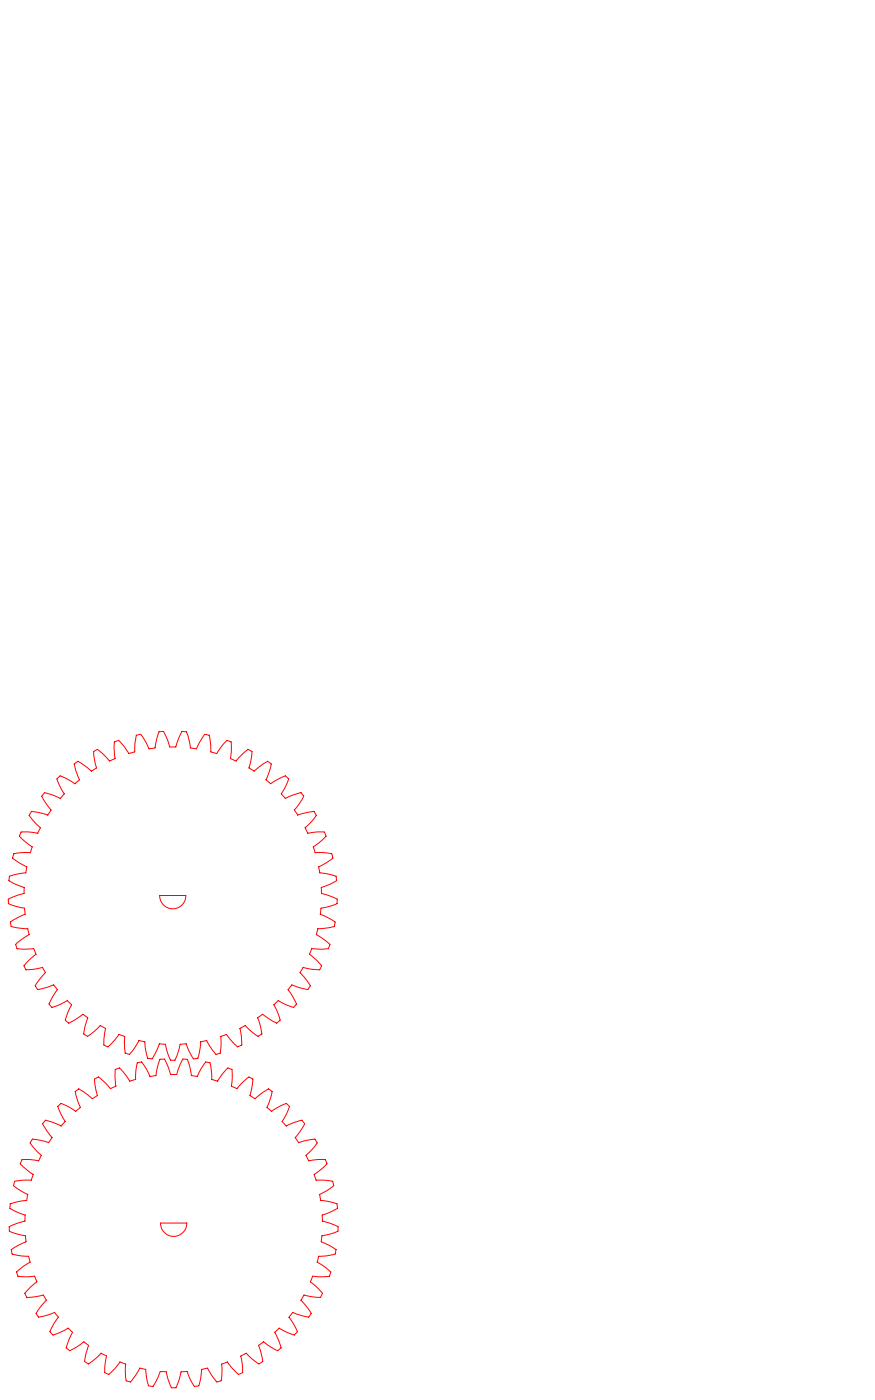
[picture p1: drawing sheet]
<svg xmlns="http://www.w3.org/2000/svg" width="250mm" height="400mm" viewBox="0 0 250 400" stroke-linecap="round" stroke-linejoin="round" font-family="sans-serif">
<!-- layer: Capa 1 -->
<path d="M16.6 222.2l.6-.5 2.2 1 2 1.2 1.3-1.1-.9-2.2-.6-2.3 .4-.3 .7-.5 2.5 1.7 1.3 1.1 1.5-.9-.6-2.3-.3-2.4 1.2-.6 1.3 1.2 2.1 2.1 .6-.2 1-.5-.3-2.9 .1-1.8 1.2-.5 1.6 1.8 1.3 2 1.7-.5 .1-2.4 .3-2.3 .9-.2 .4-.1 .7 1 1.7 3.1 1.7-.2 .6-2.9 .5-1.7 1.3-.1 1.3 2.7 .5 1.7h1.7l1-2.8 .8-1.6 1.3 .1 .7 2.3 .4 2.3 1.7 .2 2-3.6 .4-.5 .5 .1 .8 .2 .4 2.9v1.8l1.7 .5 .3-.5a10.2 10.2 0 0 1 2.8-3.2l1 .4 .1 2.4-.2 2.3 .1 .1 1.5 .6 2-2.1 1.3-1.2 1.1 .6a11 11 0 0 1-.8 4.7l1.5 .9 2.8-2.2a1.17 1.17 0 0 1 2 .1l.1 .1-.2 1.1-1.3 3.4 1.3 1.1 1.5-1 2.7-1.2 1 .9-.9 2.2-1.2 2 .4 .5 .7 .8 2.2-1 2.3-.6 .8 1-1.2 2-1.5 1.9 1 1.5 .6-.2a9.8 9.8 0 0 1 4.1-.7l.5 .8a11 11 0 0 1-3.1 3.7l.7 1.6 3.6-.4a1.16 1.16 0 0 1 1.6 1 10.9 10.9 0 0 1-3.6 3.3l.5 1.6 3.6 .1a1.17 1.17 0 0 1 1.5 1.3l-.9 .9-3.1 1.8 .3 1.7 2.3 .3 2.3 .7 .2 1.2-2.1 1.2-2.3 .8v1.3l.1 .4 1.7 .4 2.7 1.2v1.3l-2.2 .8-2.4 .5-.2 1.7 1.7 .7 2.5 1.5-.1 1-.1 .3-1.1 .3-3.6 .3-.4 1.7 2.5 1.7 1.4 1.1-.5 1.3-2.3 .1-2.4-.2-.5 1.2-.2 .4 1.9 1.6 1.6 1.7-.6 1.2-2.4-.2-2.3-.5-.9 1.5 1.3 1.3 1.7 2.4-.8 1.1-2.3-.5-2.2-.8-1.1 1.4 1.3 1.9 1.1 2.2-.8 1-2.3-.9-2.1-1.1-1.3 1.2 1.1 2.1 .7 2.3-.9 .8-4.1-2.5-1.4 1 .6 1.7 .6 2.9-.9 .6-2.1-1.3-1.7-1.7-1.6 .8 .5 2.4 .1 2.4-1.2 .5-1.3-1.2-1.9-2.4-1.6 .6v.6a10.2 10.2 0 0 1-.3 4.2l-1.1 .4-1.8-2.4-.8-1.6-1.8 .4-.4 3.5-.3 1.2h-.4l-.9 .1-1.2-2.1-.9-2.2-1.7 .2-.2 .5a10.4 10.4 0 0 1-1.5 4h-.9a11 11 0 0 1-1.6-4.5l-1.8-.2-1.4 3.3a1.19 1.19 0 0 1-1.8 .9l-.6-1.8-.3-2.9-1.7-.4-1.2 2.1-1.5 1.9-1.2-.4-.2-4.8-1.2-.4-.4-.2-1.9 2.4-1.3 1.2-1-.5a11.4 11.4 0 0 1 .4-4.8l-1.6-.8-2.6 2.4-1 .7-.3-.2a1.07 1.07 0 0 1-.6-1.7l1-3.4-1.3-.9-.1-.1-3 2a1.11 1.11 0 0 1-1.8-.1l-.2-.2 .1-.6 1.7-3.8-1.3-1.2-3.2 1.6a1.12 1.12 0 0 1-1.8-.4l-.2-.2 .5-1.1 1.9-3-.4-.6-.7-.8-3.9 1.2-.6 .1-.2-.2a1.12 1.12 0 0 1 .1-1.8l2.3-2.8-.9-1.5-3.5 .6a1.18 1.18 0 0 1-1.7-.9l.7-1.1 2.7-2.4-.7-1.6-2.3 .2-2.4-.1-.4-1.3 1.3-1.1 2.5-1.7-.4-1.7-3-.2-1.7-.4-.2-1.3 2.5-1.5 1.7-.7-.2-1.7-2.3-.5-2.3-.8v-1v-.3l1.1-.5 3.4-1.1v-1.7l-.6-.2a10.4 10.4 0 0 1-3.7-1.9l.1-1.1 2.3-.7 2.4-.3 .3-1.7-2.2-1.2-1.9-1.3 .3-1.3 1.8-.3h3l.5-1.6-.5-.4a10.4 10.4 0 0 1-3.1-2.9l.4-.8a10.9 10.9 0 0 1 4.8 .2l.7-1.6-2.4-2.6a1.11 1.11 0 0 1-.3-1.8l.2-.2 1.8 .2 2.9 .8 .9-1.5-2.1-2.8-.6-1.1 .2-.3a1.07 1.07 0 0 1 1.8-.4l3.3 1.3 1.2-1.3-2-3.7-.1-.5zM45.6 255.9h7.5a3.7 3.7 0 0 1-3.7 3.8 3.7 3.7 0 0 1-3.8-3.8zM16.5 316.1l.2-.2a1.13 1.13 0 0 1 1.8-.2l3.1 1.8 .4-.3 1-.8-1.3-3.4a1.09 1.09 0 0 1 .6-1.7l.2-.2 1.6 1 2.3 1.8 1.4-.9-.7-3.5a1.13 1.13 0 0 1 .7-1.6l.3-.2 1 .8 2.4 2.5 1.6-.7-.2-3.5a1.19 1.19 0 0 1 1.1-1.6l1.7 1.7 1.4 2 1.6-.5v-.6a10.5 10.5 0 0 1 .7-4.2l1.1-.2 1.3 2 1 2.1 1.8-.2 .2-1.8 .9-2.8 1.3-.1 1 2.2 .8 2.2h1.7l.2-.6a9.5 9.5 0 0 1 1.7-3.8l1.2 .1 .8 2.8 .3 1.8 1.7 .2 1-2.1 1.4-2 1.2 .3 .5 2.9v1.8l1.7 .5 1.3-2 1.6-1.8 1.2 .5 .1 2.4-.3 2.3 1.6 .7 2.9-2.9 .5-.4 .6 .3 .5 .3-.1 1.8-.7 2.9 1.5 .9 2.3-1.8 1.5-1 1.1 .8-.8 2.8-.7 1.7 1 .8 .3 .3 1.5-1 2.7-1.2 .9 .8-.9 2.3-1.2 2 1.2 1.3 2.2-1 2.3-.6 .7 .8-.5 1.2-2.2 2.9 1 1.5 2.3-.7 2.4-.3 .6 .9a11.5 11.5 0 0 1-3.2 3.7l.8 1.6 3.6-.4a1.21 1.21 0 0 1 1.6 1l-.8 1.1-2.9 2.1 .6 1.7h3l1.8 .3 .3 1.3-2 1.4-2.1 1.1v.2l.3 1.5 2.4 .3 2.3 .6 .1 1.3-2.7 1.4-1.7 .6 .1 1.7 1.7 .4 2.8 1.2v1v.3l-1.1 .4-3.5 .9-.2 1.7 1.7 .7 2.5 1.5-.2 1.3-2.3 .5-2.4 .1-.5 1.7 2.1 1.3 1.8 1.5-.4 1.3-3 .1-1.8-.2-.6 1.6 1.8 1.6 1.6 1.7-.5 1.2-2.4-.2-2.3-.5-.9 1.5 1.6 1.8 1.3 2-.7 1-1.7-.3-2.9-1-1 1.4 1 1.4 1.4 2.7-.9 .9-2.8-1-1.5-.9-1.3 1.2 1.1 2.1 .7 2.3-1 .8-2.1-1.1-1.9-1.4-1.4 1 .6 1.7 .6 2.9-1.1 .7-2-1.4-1.7-1.7-1.5 .8 .1 .6a10.4 10.4 0 0 1 .3 4.2l-1 .5-1.8-1.7-1.4-1.9-1.7 .6 .1 2.4-.2 2.4-1.3 .4-1.4-1.9-1.2-2.1-.4 .1-1.3 .3-.2 2.3-.6 2.3-1.3 .2-1.2-2.1-.9-2.1-1.7 .1-.5 2.3-.9 2.2h-1.3l-.9-2.2-.6-2.3-.9-.1h-.8l-1.2 2.7-.9 1.5-1.3-.2-.5-2.3-.3-2.3-1.7-.4-1.2 2.1-1.4 1.9-1.1-.3-.4-2.5 .1-2.4-1.6-.6-1.5 1.9-1.7 1.7-1-.5a10.9 10.9 0 0 1 .3-4.8l-1.5-.8-2.7 2.4a1.14 1.14 0 0 1-1.8 .2l-.2-.2 .1-1.2 1-3.4-1.3-1-3 2a1.11 1.11 0 0 1-1.8-.1l-.3-.2 .4-1.2 1.4-3.2-1.2-1.2-3.2 1.6a1.2 1.2 0 0 1-1.9-.5l.9-2.3 1.4-1.9-1.1-1.4-2.8 1-1.8 .3-.7-1 1.3-2 1.7-1.8-.9-1.5-2.3 .5-2.4 .2-.6-1.2 1.6-1.7 1.8-1.6v-.2l-.6-1.4-1.8 .2-3-.1-.4-1.3 1.9-1.5 2-1.3-.4-1.7-2.4-.1-2.4-.6-.2-1.2 2.6-1.5 1.6-.7-.1-1.7-3.5-.9-1.1-.4-.1-.3v-1l2.8-1.2 1.7-.4 .1-1.7-.6-.2a10.4 10.4 0 0 1-3.8-1.9l.1-1.2 2.4-.6 2.3-.3 .3-1.7-2.1-1.1-2-1.4 .4-1.3 1.8-.3h2.9l.6-1.7-1.5-1-2.2-2 .4-1a10.9 10.9 0 0 1 4.8 .2l.8-1.6-2.5-2.6a1.17 1.17 0 0 1-.1-1.9v-.1l2.4 .3 2.3 .7 1-1.5-2.7-3.9 .6-.8 .2-.2 1.1 .3 3.4 1.3 1.1-1.3-1.2-2zM45.9 349.4h7.5a3.8 3.8 0 0 1-3.8 3.9 3.8 3.8 0 0 1-3.7-3.9z" fill="none" stroke="#f00" stroke-width=".29"/>
</svg>
